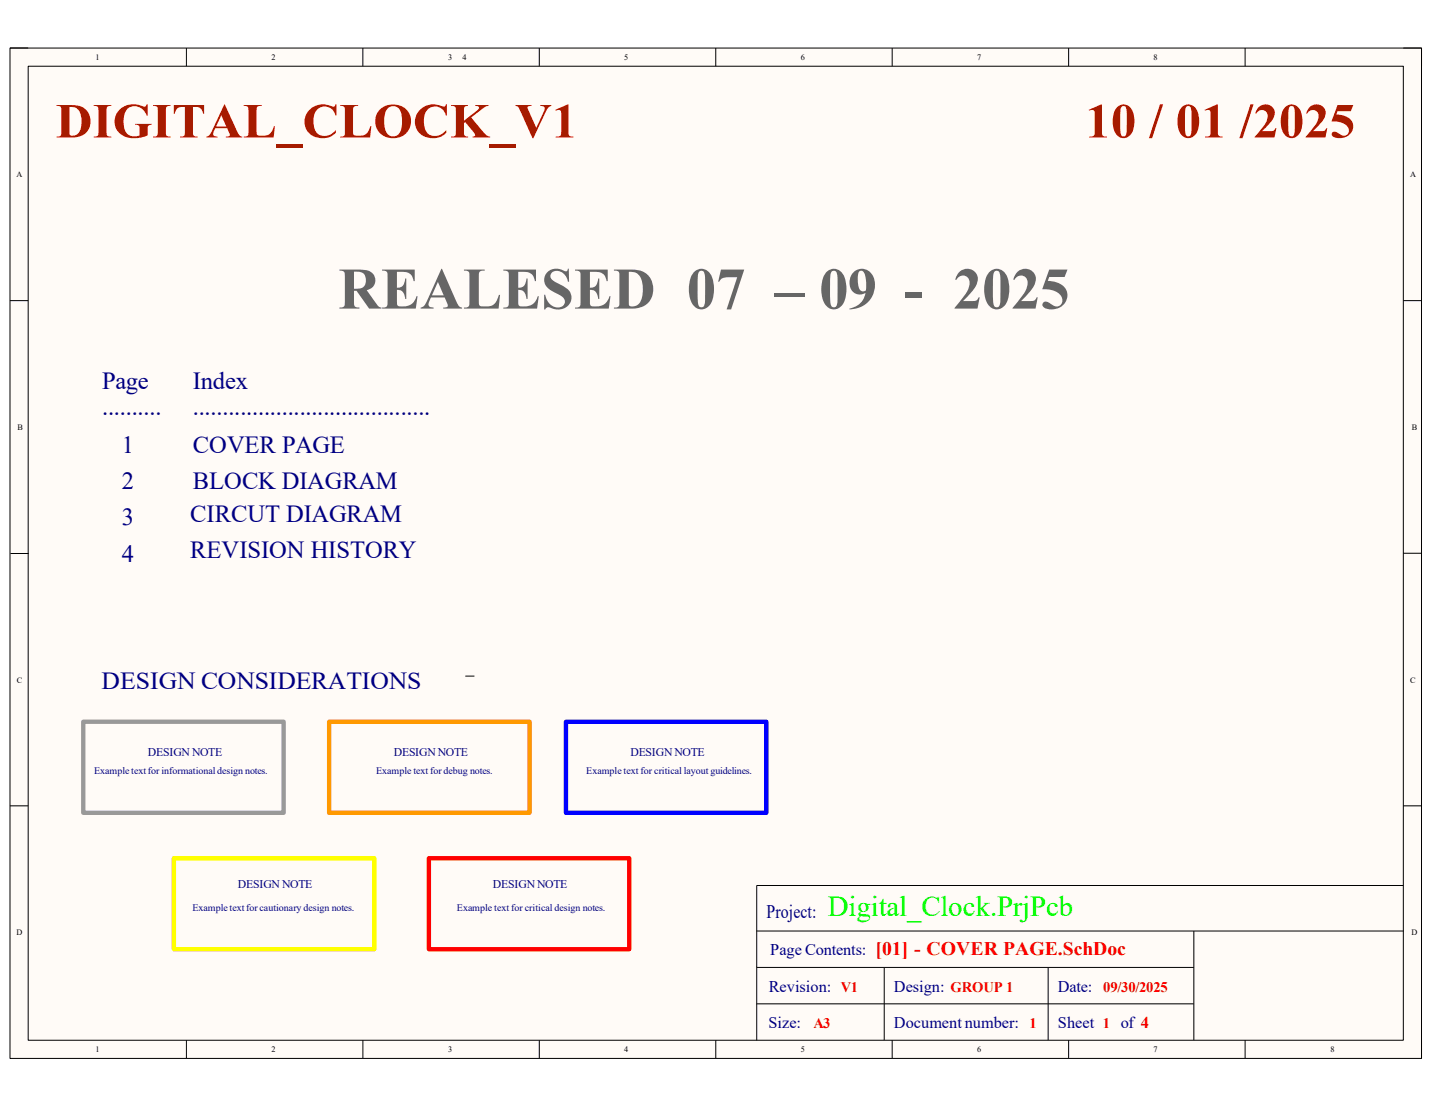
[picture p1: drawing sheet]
<svg xmlns="http://www.w3.org/2000/svg" width="279mm" height="216mm" viewBox="0 0 279 216" stroke-linecap="round" stroke-linejoin="round" font-family="sans-serif">
<defs><g id="words">
<text font-size="11.5" fill="#666" x="65.9" y="60.1">REALESED 07 – 09 - 2025</text>
<g font-size="9.5" fill="#a61b00">
<text x="10.9" y="26.8">DIGITAL_CLOCK_V1</text>
<text x="211.3" y="26.8">10 / 01 /2025</text>
</g>
<text font-size="5.6" fill="#0f0" x="161.2" y="178.3">Digital_Clock.PrjPcb</text>
<g font-size="4.8" fill="#000080">
<text x="19.9" y="75.7">Page</text>
<text x="37.6" y="75.7">Index</text>
<text x="19.9" y="80.9">..........</text>
<text x="37.6" y="80.9">........................................</text>
<text x="23.7" y="88.2">1</text>
<text x="37.6" y="88.2">COVER PAGE</text>
<text x="23.7" y="95.3">2</text>
<text x="37.6" y="95.3">BLOCK DIAGRAM</text>
<text x="37" y="101.6">CIRCUT DIAGRAM</text>
<text x="23.7" y="102.3">3</text>
<text x="23.7" y="109.4">4</text>
<text x="37" y="108.6">REVISION HISTORY</text>
<text x="19.8" y="134.2">DESIGN CONSIDERATIONS</text>
</g>
<text font-size="3.7" fill="#000080" x="149.2" y="178.8">Project:</text>
<text font-size="3.7" fill="#f00" x="170.5" y="185.8">[01] - COVER PAGE.SchDoc</text>
<g font-size="3.2" fill="#000080">
<text x="150" y="185.9">Page Contents:</text>
<text x="149.7" y="193.1">Revision: V1</text>
<text x="174.1" y="193.1">Design: GROUP 1</text>
<text x="206" y="193">Date:</text>
<text x="149.6" y="200.2">Size:</text>
<text x="174.1" y="200.2">Document number:</text>
<text x="206" y="200.2">Sheet 1 of 4</text>
</g>
<g font-size="2.8" fill="#f00">
<text x="214.8" y="193.1">09/30/2025</text>
<text x="158.4" y="200.2">A3</text>
<text x="200.4" y="200.2">1</text>
</g>
<g font-size="2.3" fill="#000080">
<text x="28.8" y="147.1">DESIGNNOTE</text>
<text x="76.7" y="147.1">DESIGNNOTE</text>
<text x="122.7" y="147.1">DESIGNNOTE</text>
<text x="46.3" y="172.9">DESIGNNOTE</text>
<text x="96" y="172.9">DESIGNNOTE</text>
</g>
<g font-size="1.9" fill="#000080">
<text x="18.3" y="150.7">Exampletextfor informationaldesign notes.</text>
<text x="73.2" y="150.7">Exampletext for debug notes.</text>
<text x="114.1" y="150.7">Example text for critical layout guidelines.</text>
<text x="37.5" y="177.4">Exampletextfor cautionary design notes.</text>
<text x="89" y="177.4">Example text for critical design notes.</text>
</g>
<g font-size="1.6">
<text x="18.6" y="11.7">1</text>
<text x="52.8" y="11.7">2</text>
<text x="87.3" y="11.7">3</text>
<text x="90" y="11.7">4</text>
<text x="121.5" y="11.7">5</text>
<text x="155.9" y="11.7">6</text>
<text x="190.3" y="11.7">7</text>
<text x="224.6" y="11.7">8</text>
<text x="3.2" y="34.6">A</text>
<text x="274.6" y="34.6">A</text>
<text x="3.4" y="83.8">B</text>
<text x="274.9" y="83.8">B</text>
<text x="3.3" y="133">C</text>
<text x="274.6" y="133">C</text>
<text x="3.2" y="182">D</text>
<text x="274.8" y="182">D</text>
<text x="18.6" y="204.9">1</text>
<text x="52.8" y="204.9">2</text>
<text x="87.3" y="204.9">3</text>
<text x="121.5" y="204.9">4</text>
<text x="155.9" y="204.9">5</text>
<text x="190.3" y="204.9">6</text>
<text x="224.6" y="204.9">7</text>
<text x="259" y="204.9">8</text>
</g>
</g></defs>
<path d="M2 9.4h274.9v196.7h-274.9z" fill-rule="evenodd" fill="#fffbf7"/>
<g fill="none" stroke="#000" stroke-width=".19">
<path d="M1.9 9.3h3.6M1.9 9.4h274.9v196.7h-274.9zM5.5 12.9h267.7v189.6h-267.7zM36.3 9.3v3.6M70.7 9.3v3.6M105 9.3v3.6M139.4 9.3v3.6M173.7 9.4v3.5M208.1 9.4v3.5M242.4 9.4v3.5M273.2 9.4h3.6v3.5M1.9 58.5h3.6"/>
<path d="M273.2 58.5h3.6M2 107.8h3.6M273.2 107.7h3.6M90.6 131.6h1.8M1.9 156.9h3.6M273.2 156.9h3.6M273.2 172.4h-125.9v30.1M147.3 181.3h125.9M147.3 188.3h85.1M147.3 195.4h85.1M172.2 188.3v14.2M204.1 188.3v14.2"/>
<path d="M232.4 181.3v21.2M36.3 202.5v3.6M70.7 202.5v3.6M105 202.5v3.6M139.4 202.5v3.6M173.7 202.5v3.6M208.1 202.5v3.6M242.4 202.5v3.6M276.8 202.5v3.6"/>
</g>
<path d="M33.9 167.1h39v17.7h-39z" fill="none" stroke="#ff0" stroke-width=".84" stroke-linecap="butt"/>
<path d="M83.5 167.1h39v17.7h-39z" fill="none" stroke="#f00" stroke-width=".84" stroke-linecap="butt"/>
<path d="M16.2 140.5h39v17.7h-39z" fill="none" stroke="#999" stroke-width=".84" stroke-linecap="butt"/>
<path d="M64.1 140.5h39v17.7h-39z" fill="none" stroke="#f90" stroke-width=".84" stroke-linecap="butt"/>
<path d="M110.2 140.5h39v17.7h-39z" fill="none" stroke="#00f" stroke-width=".84" stroke-linecap="butt"/>
<use href="#words"/>
</svg>
